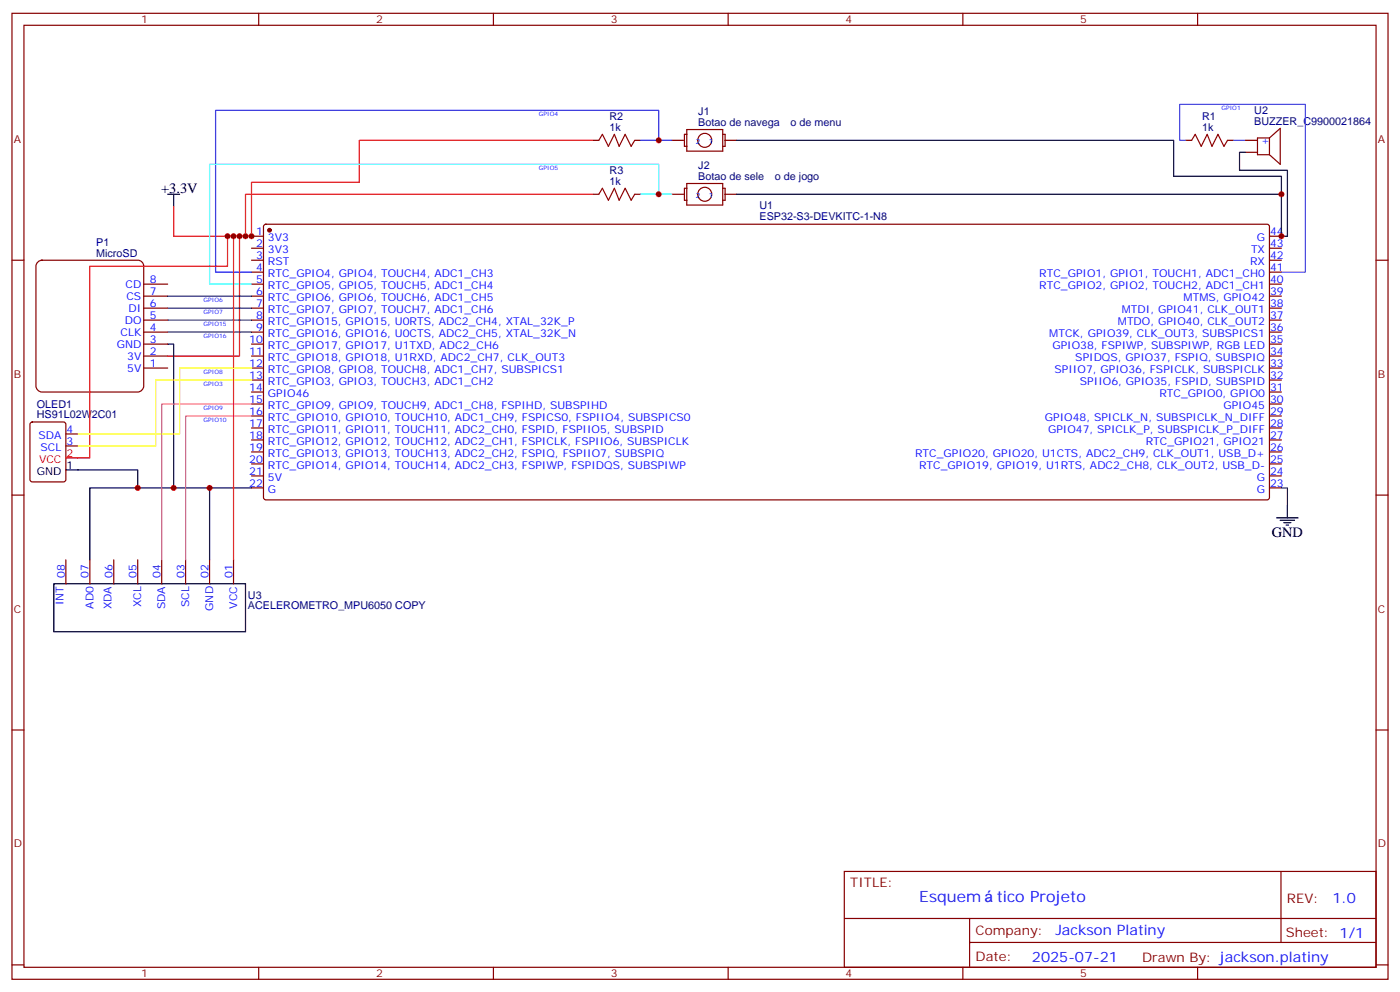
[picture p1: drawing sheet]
<svg xmlns="http://www.w3.org/2000/svg" width="412mm" height="292mm" viewBox="0 0 412 292" stroke-linecap="round" stroke-linejoin="round" font-family="sans-serif">
<defs><g id="words">
<g font-size="4.6" fill="#00f">
<text x="270.8" y="265.5">Esquem</text>
<text x="293.6" y="265.5">tico Projeto</text>
</g>
<g font-size="4.2">
<text x="47.5" y="56.8">+3.3V</text>
<text x="374.6" y="158.1">GND</text>
</g>
<g font-size="4.2" fill="#00f">
<text x="392.5" y="265.8">1.0</text>
<text x="310.9" y="275.3">Jackson Platiny</text>
<text x="304" y="283.1">2025-07-21</text>
</g>
<g font-size="3.9" fill="#800">
<text x="250.5" y="261.1">TITLE:</text>
<text x="379.1" y="265.8">REV:</text>
<text x="287.4" y="275.3">Company:</text>
<text x="378.7" y="275.9">Sheet: 1/1</text>
<text x="287.4" y="283">Date:</text>
<text x="336.4" y="283.1">Drawn By: jackson.platiny</text>
</g>
<g font-size="3.2" fill="#800">
<text x="41.6" y="6.9">1</text>
<text x="110.8" y="6.9">2</text>
<text x="179.9" y="6.9">3</text>
<text x="249.1" y="6.9">4</text>
<text x="318.2" y="6.9">5</text>
<text x="4.1" y="42">A</text>
<text x="405.9" y="42">A</text>
<text x="4.1" y="111.2">B</text>
<text x="405.9" y="111.2">B</text>
<text x="4.1" y="180.3">C</text>
<text x="405.9" y="180.3">C</text>
<text x="4.1" y="249.4">D</text>
<text x="405.9" y="249.4">D</text>
<text x="41.6" y="287.7">1</text>
<text x="110.8" y="287.7">2</text>
<text x="179.9" y="287.7">3</text>
<text x="249.1" y="287.7">4</text>
<text x="318.2" y="287.7">5</text>
</g>
<g font-size="3.2" fill="#000080">
<text x="179.5" y="35.5">R2</text>
<text x="205.7" y="33.9">J1</text>
<text x="354.1" y="35.5">R1</text>
<text x="369.5" y="33.7">U2</text>
<text x="179.5" y="38.5">1k</text>
<text x="205.7" y="37.1">Botao de navega</text>
<text x="232.9" y="37.1">o de menu</text>
<text x="354.1" y="38.5">1k</text>
<text x="369.5" y="36.7">BUZZER_C9900021864</text>
<text x="179.6" y="51.3">R3</text>
<text x="205.7" y="53">Botao de sele</text>
<text x="205.7" y="49.7">J2</text>
<text x="228.3" y="53">o de jogo</text>
<text x="179.6" y="54.4">1k</text>
<text x="223.7" y="64.7">ESP32-S3-DEVKITC-1-N8</text>
<text x="223.7" y="61.5">U1</text>
<text x="28.3" y="75.5">MicroSD</text>
<text x="28.3" y="72.5">P1</text>
<text x="10.8" y="123.2">HS91L02W2C01</text>
<text x="10.8" y="120.1">OLED1</text>
<text x="73" y="179.3">ACELEROMETRO_MPU6050 COPY</text>
<text x="73" y="176.3">U3</text>
</g>
<g font-size="3.2" fill="#00f">
<text x="371.5" y="42.4">+</text>
<text x="75.4" y="69.2">1</text>
<text x="78.9" y="70.9">3V3</text>
<text x="370.2" y="70.9">G</text>
<text x="374.1" y="69.2">44</text>
<text x="75.4" y="72.7">2</text>
<text x="75.4" y="76.2">3</text>
<text x="78.9" y="74.5">3V3</text>
<text x="78.9" y="78">RST</text>
<text x="368.3" y="78">RX</text>
<text x="368.5" y="74.5">TX</text>
<text x="374.1" y="76.2">42</text>
<text x="374.1" y="72.7">43</text>
<text x="44.1" y="83.3">8</text>
<text x="75.4" y="79.8">4</text>
<text x="75.4" y="83.3">5</text>
<text x="78.9" y="81.5">RTC_GPIO4, GPIO4, TOUCH4, ADC1_CH3</text>
<text x="306.1" y="81.5">RTC_GPIO1, GPIO1, TOUCH1, ADC1_CH0</text>
<text x="374.1" y="83.3">40</text>
<text x="374.1" y="79.8">41</text>
<text x="37" y="84.7">CD</text>
<text x="37.2" y="88.2">CS</text>
<text x="44.1" y="86.8">7</text>
<text x="75.4" y="86.8">6</text>
<text x="78.9" y="85.1">RTC_GPIO5, GPIO5, TOUCH5, ADC1_CH4</text>
<text x="78.9" y="88.6">RTC_GPIO6, GPIO6, TOUCH6, ADC1_CH5</text>
<text x="306.1" y="85.1">RTC_GPIO2, GPIO2, TOUCH2, ADC1_CH1</text>
<text x="348.7" y="88.6">MTMS, GPIO42</text>
<text x="374.1" y="86.8">39</text>
<text x="36.7" y="95.3">DO</text>
<text x="37.8" y="91.8">DI</text>
<text x="44.1" y="90.3">6</text>
<text x="44.1" y="93.9">5</text>
<text x="75.4" y="90.3">7</text>
<text x="75.4" y="93.9">8</text>
<text x="78.9" y="92.1">RTC_GPIO7, GPIO7, TOUCH7, ADC1_CH6</text>
<text x="78.9" y="95.6">RTC_GPIO15, GPIO15, U0RTS, ADC2_CH4, XTAL_32K_P</text>
<text x="329.3" y="95.6">MTDO, GPIO40, CLK_OUT2</text>
<text x="330.5" y="92.1">MTDI, GPIO41, CLK_OUT1</text>
<text x="374.1" y="93.9">37</text>
<text x="374.1" y="90.3">38</text>
<text x="35.5" y="98.8">CLK</text>
<text x="44.1" y="100.9">3</text>
<text x="44.1" y="97.4">4</text>
<text x="73.4" y="100.9">10</text>
<text x="75.4" y="97.4">9</text>
<text x="78.9" y="99.2">RTC_GPIO16, GPIO16, U0CTS, ADC2_CH5, XTAL_32K_N</text>
<text x="309.1" y="99.2">MTCK, GPIO39, CLK_OUT3, SUBSPICS1</text>
<text x="374.1" y="100.9">35</text>
<text x="374.1" y="97.4">36</text>
<text x="34.4" y="102.4">GND</text>
<text x="37.5" y="105.9">3V</text>
<text x="44.1" y="108">1</text>
<text x="44.1" y="104.5">2</text>
<text x="73.4" y="104.5">11</text>
<text x="73.4" y="108">12</text>
<text x="78.9" y="102.7">RTC_GPIO17, GPIO17, U1TXD, ADC2_CH6</text>
<text x="78.9" y="106.2">RTC_GPIO18, GPIO18, U1RXD, ADC2_CH7, CLK_OUT3</text>
<text x="310" y="102.7">GPIO38, FSPIWP, SUBSPIWP, RGB LED</text>
<text x="316.8" y="106.2">SPIDQS, GPIO37, FSPIQ, SUBSPIQ</text>
<text x="374.1" y="108">33</text>
<text x="374.1" y="104.5">34</text>
<text x="37.5" y="109.5">5V</text>
<text x="73.4" y="111.5">13</text>
<text x="78.9" y="109.7">RTC_GPIO8, GPIO8, TOUCH8, ADC1_CH7, SUBSPICS1</text>
<text x="78.9" y="113.3">RTC_GPIO3, GPIO3, TOUCH3, ADC1_CH2</text>
<text x="310.7" y="109.7">SPIIO7, GPIO36, FSPICLK, SUBSPICLK</text>
<text x="318.1" y="113.3">SPIIO6, GPIO35, FSPID, SUBSPID</text>
<text x="374.1" y="111.5">32</text>
<text x="73.4" y="115">14</text>
<text x="73.4" y="118.6">15</text>
<text x="78.9" y="116.8">GPIO46</text>
<text x="341.5" y="116.8">RTC_GPIO0, GPIO0</text>
<text x="374.1" y="118.6">30</text>
<text x="374.1" y="115">31</text>
<text x="73.4" y="122.1">16</text>
<text x="73.4" y="125.6">17</text>
<text x="78.9" y="120.3">RTC_GPIO9, GPIO9, TOUCH9, ADC1_CH8, FSPIHD, SUBSPIHD</text>
<text x="78.9" y="123.9">RTC_GPIO10, GPIO10, TOUCH10, ADC1_CH9, FSPICS0, FSPIIO4, SUBSPICS0</text>
<text x="307.8" y="123.9">GPIO48, SPICLK_N, SUBSPICLK_N_DIFF</text>
<text x="360.4" y="120.3">GPIO45</text>
<text x="374.1" y="125.6">28</text>
<text x="374.1" y="122.1">29</text>
<text x="11.3" y="129.2">SDA</text>
<text x="19.6" y="130.9">3</text>
<text x="19.6" y="127.4">4</text>
<text x="73.4" y="129.2">18</text>
<text x="78.9" y="127.4">RTC_GPIO11, GPIO11, TOUCH11, ADC2_CH0, FSPID, FSPIIO5, SUBSPID</text>
<text x="78.9" y="130.9">RTC_GPIO12, GPIO12, TOUCH12, ADC2_CH1, FSPICLK, FSPIIO6, SUBSPICLK</text>
<text x="308.7" y="127.4">GPIO47, SPICLK_P, SUBSPICLK_P_DIFF</text>
<text x="337.5" y="130.9">RTC_GPIO21, GPIO21</text>
<text x="374.1" y="129.2">27</text>
<text x="11.9" y="132.7">SCL</text>
<text x="73.4" y="132.7">19</text>
<text x="73.4" y="136.2">20</text>
<text x="78.9" y="134.4">RTC_GPIO13, GPIO13, TOUCH13, ADC2_CH2, FSPIQ, FSPIIO7, SUBSPIQ</text>
<text x="78.9" y="138">RTC_GPIO14, GPIO14, TOUCH14, ADC2_CH3, FSPIWP, FSPIDQS, SUBSPIWP</text>
<text x="269.6" y="134.4">RTC_GPIO20, GPIO20, U1CTS, ADC2_CH9, CLK_OUT1, USB_D+</text>
<text x="270.7" y="138">RTC_GPIO19, GPIO19, U1RTS, ADC2_CH8, CLK_OUT2, USB_D-</text>
<text x="374.1" y="136.2">25</text>
<text x="374.1" y="132.7">26</text>
<text x="73.4" y="139.7">21</text>
<text x="73.4" y="143.3">22</text>
<text x="78.9" y="141.5">5V</text>
<text x="370.2" y="141.5">G</text>
<text x="374.1" y="143.3">23</text>
<text x="374.1" y="139.7">24</text>
<text x="78.9" y="145">G</text>
<text x="370.2" y="145">G</text>
<text x="19" y="170.1" transform="rotate(-90 19 170.1)">08</text>
<text x="26.1" y="170.1" transform="rotate(-90 26.1 170.1)">07</text>
<text x="33.2" y="170.1" transform="rotate(-90 33.2 170.1)">06</text>
<text x="40.2" y="170.1" transform="rotate(-90 40.2 170.1)">05</text>
<text x="47.3" y="170.1" transform="rotate(-90 47.3 170.1)">04</text>
<text x="54.3" y="170.1" transform="rotate(-90 54.3 170.1)">03</text>
<text x="61.4" y="170.1" transform="rotate(-90 61.4 170.1)">02</text>
<text x="68.4" y="170.1" transform="rotate(-90 68.4 170.1)">01</text>
<text x="18.7" y="178.2" transform="rotate(-90 18.7 178.2)">INT</text>
<text x="27.5" y="179.2" transform="rotate(-90 27.5 179.2)">AD0</text>
<text x="32.8" y="179.3" transform="rotate(-90 32.8 179.3)">XDA</text>
<text x="41.6" y="178.7" transform="rotate(-90 41.6 178.7)">XCL</text>
<text x="48.7" y="179.3" transform="rotate(-90 48.7 179.3)">SDA</text>
<text x="55.7" y="178.7" transform="rotate(-90 55.7 178.7)">SCL</text>
<text x="62.8" y="179.8" transform="rotate(-90 62.8 179.8)">GND</text>
<text x="69.8" y="179.1" transform="rotate(-90 69.8 179.1)">VCC</text>
</g>
<g font-size="3.2" fill="#f00">
<text x="11.5" y="136.2">VCC</text>
<text x="19.6" y="134.4">2</text>
</g>
<g font-size="3.2">
<text x="19.6" y="138">1</text>
<text x="10.8" y="139.7">GND</text>
</g>
<g font-size="2.1" fill="#00f">
<text x="205" y="42.4">2</text>
<text x="208.8" y="42.4">1</text>
<text x="205" y="58.2">2</text>
<text x="208.8" y="58.2">1</text>
</g>
<g font-size="1.8" fill="#00f">
<text x="158.7" y="34.3">GPIO4</text>
<text x="359.8" y="32.5">GPIO1</text>
<text x="158.7" y="50.1">GPIO5</text>
<text x="60" y="88.9">GPIO6</text>
<text x="60" y="96">GPIO15</text>
<text x="60" y="92.5">GPIO7</text>
<text x="60" y="99.5">GPIO16</text>
<text x="60" y="110.1">GPIO8</text>
<text x="60" y="113.6">GPIO3</text>
<text x="60" y="120.7">GPIO9</text>
<text x="60" y="124.2">GPIO10</text>
</g>
</g></defs>
<g fill="none" stroke="#870000" stroke-width=".35">
<path d="M3.5 3.9h405.4v284.4h-405.4zM7.1 7.4h398.2v277.3h-398.2zM76.2 3.9v3.5M145.3 3.9v3.5M214.5 3.9v3.5M283.6 3.9v3.5M352.8 3.9v3.5M202.3 38.1h10.6v6.4h-10.6zM202.3 39.5h-.7v3.6h.7M212.9 39.5h.7v3.6h-.7M174.6 41.3h1.8M174.6 57.2h1.8"/>
<path d="M187 41.3h1.7M187 57.2h1.7M197.9 41.3h3.5M197.9 57.2h3.5M202.3 54h10.6v6.4h-10.6zM202.3 55.4h-.7v3.5h.7M205.5 57.2a2.06 2.06 0 0 1 3-1.9 2.06 2.06 0 0 1 .4 3.4 2.06 2.06 0 0 1-3.3-1l-.1-.5M212.9 55.4h.7v3.5h-.7M213.5 41.3h3.5M213.5 57.2h3.5M349.2 41.3h1.8M361.6 41.3h1.8"/>
<path d="M366.9 41.3h3.5M366.9 44.8h3.5M373.9 40.6h-3.5v4.9h3.5M373.9 40.6v4.9M373.9 40.6l3.2-2.8v10.6l-3.2-2.9M3.5 76.6h3.6M11.2 77.1l1.1-.5h28.3a1.76 1.76 0 0 1 1.7 1.8v35.2a1.89 1.89 0 0 1-1.7 1.8h-28.3a1.89 1.89 0 0 1-1.7-1.8v-35.2zM74.1 76.6h3.5M74.1 69.5h3.5M74.1 73.1h3.5M77.8 66.2l.5-.2 295.2 .1 .4 .6v80l-.7 .4h-295.2l-.4-.7v-79.7zM373.9 76.6h3.6"/>
<path d="M373.9 69.5h3.6M373.9 73.1h3.6M405.3 76.6h3.6M42.3 83.6h7.1M42.3 87.2h7.1M42.3 90.7h7.1M42.3 94.2h7.1M42.3 97.8h7.1M74.1 80.1h3.5M74.1 83.6h3.5M74.1 87.2h3.5M74.1 90.7h3.5"/>
<path d="M74.1 94.2h3.5M74.1 97.8h3.5M373.9 80.1h3.6M373.9 83.6h3.6M373.9 87.2h3.6M373.9 90.7h3.6M373.9 94.2h3.6M373.9 97.8h3.6M42.3 101.3h7.1M42.3 104.8h7.1M42.3 108.3h7.1M74.1 101.3h3.5"/>
<path d="M74.1 104.8h3.5M74.1 108.3h3.5M74.1 111.9h3.5M74.1 115.4h3.5M74.1 118.9h3.5M373.9 101.3h3.6M373.9 104.8h3.6M373.9 108.3h3.6M373.9 111.9h3.6M373.9 115.4h3.6M373.9 118.9h3.6M9.1 124.4l.4-.2h9.2l.6 .4 .1 16.5-.5 .7-9.4 .1-.6-.5-.1-16.5z"/>
<path d="M19.4 131.3h3.5M19.4 127.7h3.5M74.1 122.4h3.5M74.1 126h3.5M74.1 129.5h3.5M74.1 133h3.5M74.1 136.6h3.5M373.9 122.4h3.6M373.9 126h3.6M373.9 129.5h3.6M373.9 133h3.6M373.9 136.6h3.6"/>
<path d="M3.5 145.7h3.6M74.1 140.1h3.5M74.1 143.6h3.5M373.9 140.1h3.6M373.9 143.6h3.6M405.3 145.7h3.6M19.4 164.8v7M26.5 164.8v7M33.5 164.8v7M40.6 164.8v7M47.6 164.8v7M54.7 164.8v7"/>
<path d="M61.7 164.8v7M68.8 164.8v7M3.5 214.9h3.6M405.3 214.9h3.6M248.7 256.5h156.6v28.2h-156.6zM377.3 256.5v20.9M248.7 270.4h156.5M285.6 277.4h119.6M285.6 270.4v14.1M3.5 284h3.6M76.2 284.7v3.6M145.3 284.7v3.6"/>
<path d="M214.5 284.7v3.6M283.6 284.7v3.6M352.8 284.7v3.6M405.3 284h3.6"/>
<circle cx="207.6" cy="41.3" r="2.06"/>
</g>
<path d="M176.4 41.3l1-1.8 1.8 3.6 1.8-3.6 1.4 3.6 1.7-3.6 1.8 3.6 1.1-1.8M176.4 57.2l1-1.8 1.8 3.5 1.8-3.5 1.4 3.5 1.7-3.5 1.8 3.5 1.1-1.7M351 41.3l1.1-1.8 1.7 3.6 1.8-3.6 1.4 3.6 1.8-3.6 1.7 3.6 1.1-1.8" fill="none" stroke="#a10000" stroke-width=".35"/>
<g fill="none" stroke="#000" stroke-width=".35">
<path d="M49.4 57.2h3.5M51.2 57.2v3.5M217 41.3h128.7v10.6h31.8v5.3M366.9 44.8h-1.8v5.3h14.1v19.4h-1.7v-12.3h-160.5M49.4 101.3h1.8v42.3h22.9M19.4 138.3h21.2v5.3M51.2 143.6h-24.7v21.2M61.7 143.6v21.2M376 152.4h6.4M377.1 153.1h4.2M378.2 153.8h2.1M378.9 154.6h.7"/>
<path d="M379.2 148.9v3.5M15.9 171.8h56.4v14.1h-56.4z"/>
</g>
<circle cx="79.4" cy="67.8" r=".53" fill="#870000" stroke="#870000" stroke-width=".35"/>
<path d="M349.2 41.3h-1.7v-10.6h37v49.4h-7M363.4 41.3h3.5" fill="none" stroke="#90c" stroke-width=".35"/>
<path d="M49.4 87.2h24.7M49.4 90.7h24.7M49.4 94.2h24.7M49.4 97.8h24.7M377.5 143.6h1.7v5.3" fill="none" stroke="#008700" stroke-width=".35"/>
<path d="M188.7 41.3h9.2M194 41.3v-8.8h-130.5v47.6h10.6" fill="none" stroke="#00f" stroke-width=".35"/>
<path d="M188.7 57.2h9.2M194 57.2v-8.8h-132.3v35.2h12.4" fill="none" stroke="#0ff" stroke-width=".35"/>
<path d="M174.6 41.3h-68.8v12.4h-31.7v15.8h-22.9v-8.8M174.6 57.2h-102.3v12.3M67 69.5v8.9h-40.5v56.4h-7.1M68.8 69.5v95.3M70.6 69.5v35.3h-21.2" fill="none" stroke="#f00" stroke-width=".35"/>
<path d="M74.1 118.9h-26.5v45.9M74.1 122.4h-19.4v42.4" fill="none" stroke="#f0f" stroke-width=".35"/>
<path d="M74.1 108.3h-21.2v19.4h-30M74.1 111.9h-28.2v19.4h-23" fill="none" stroke="#ff0" stroke-width=".35"/>
<g fill="#c00">
<circle cx="377.5" cy="57.2" r=".88"/>
<circle cx="194" cy="41.3" r=".88"/>
<circle cx="194" cy="57.2" r=".88"/>
<circle cx="72.3" cy="69.5" r=".88"/>
<circle cx="377.5" cy="69.5" r=".88"/>
<circle cx="74.1" cy="69.5" r=".88"/>
<circle cx="70.6" cy="69.5" r=".88"/>
<circle cx="51.2" cy="143.6" r=".88"/>
<circle cx="68.8" cy="69.5" r=".88"/>
<circle cx="61.7" cy="143.6" r=".88"/>
<circle cx="40.6" cy="143.6" r=".88"/>
<circle cx="67" cy="69.5" r=".88"/>
</g>
<use href="#words"/>
</svg>
